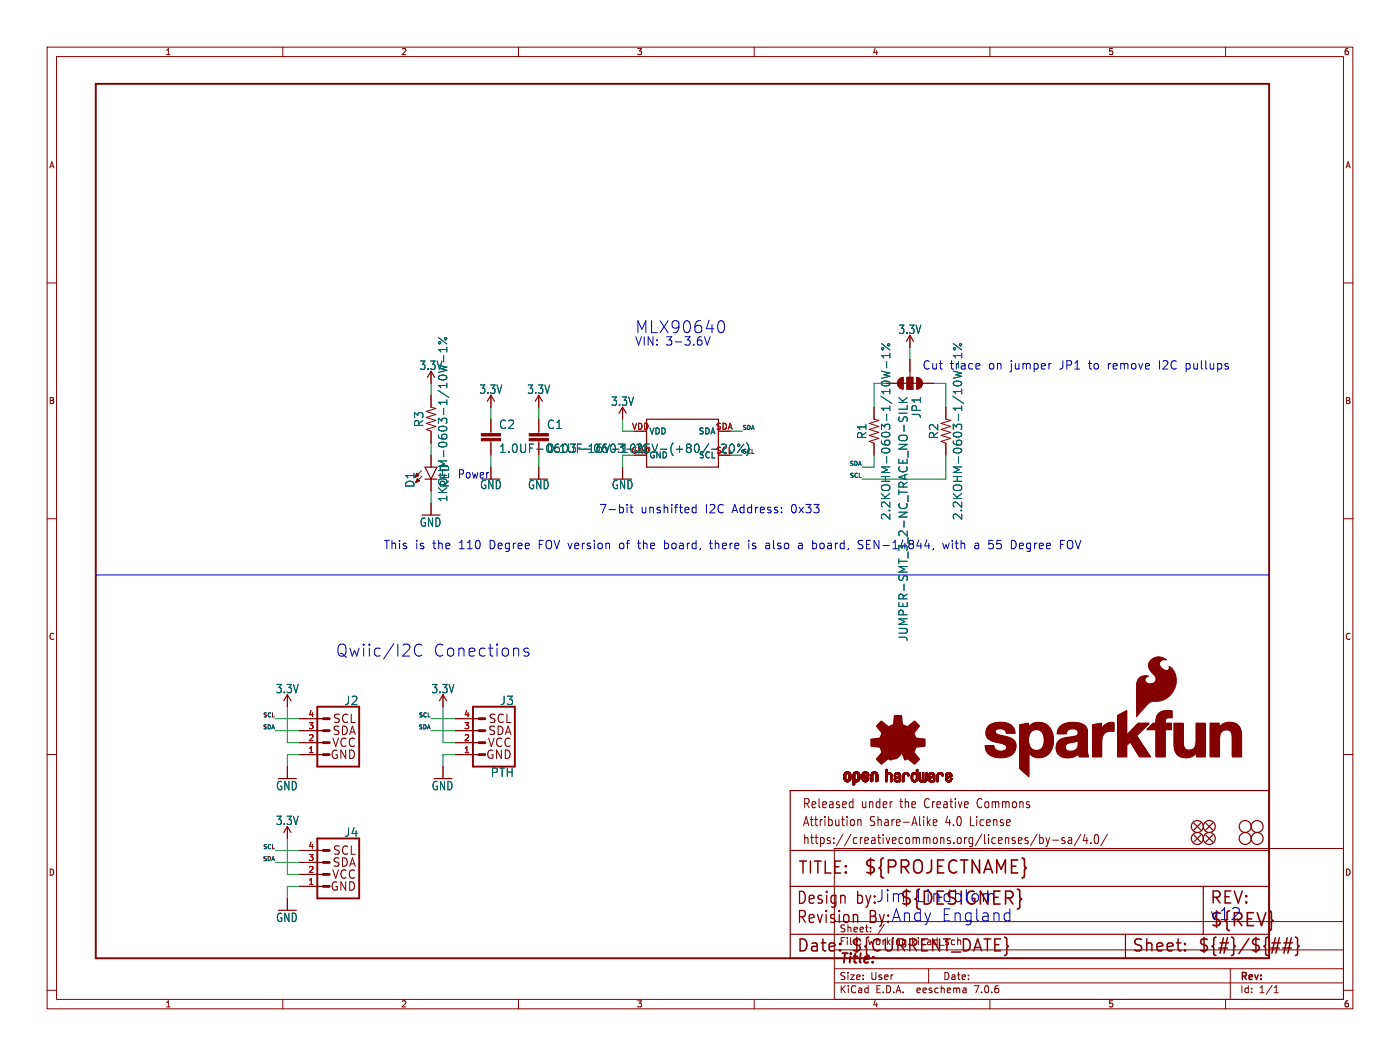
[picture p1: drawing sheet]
<svg xmlns="http://www.w3.org/2000/svg" width="297mm" height="224mm" viewBox="0 0 297 224" stroke-linecap="round" stroke-linejoin="round" font-family="sans-serif">
<defs><g id="words">
<g font-size="3.8" fill="#840000">
<text x="183.1" y="185.7">${PROJECTNAME}</text>
<text x="256.5" y="196.9">${REV}</text>
</g>
<g font-size="3.5" fill="#0000c2">
<text x="134.6" y="70.9">MLX90640</text>
<text x="71.1" y="139.5">Qwiic/I2C</text>
<text x="91.8" y="139.5">Conections</text>
<text x="194.1" y="191.5">Lindblom</text>
<text x="181.6" y="192.1">by:Jim${DESIGNER}</text>
<text x="184.3" y="196.1">By:Andy</text>
<text x="199.6" y="195.6">England</text>
<text x="256.5" y="195.3">v12</text>
</g>
<g font-size="3.5" fill="#840000">
<text x="169.2" y="185.7">TITLE:</text>
<text x="168.9" y="196.1">Revision</text>
<text x="168.9" y="192.1">Design</text>
<text x="256.5" y="192.1">REV:</text>
<text x="168.9" y="202.2">Date:</text>
<text x="180.3" y="202.2">${CURRENT_DATE}</text>
<text x="240" y="202.2">Sheet:</text>
<text x="254" y="202.2">${#}/${##}</text>
</g>
<text font-size="2.8" fill="#840000" x="178" y="204.8">Title:</text>
<g font-size="2.7" fill="#840000">
<text x="170.2" y="171.7">Released</text>
<text x="182.7" y="171.7">under</text>
<text x="191.1" y="171.7">the</text>
<text x="196.5" y="171.7">Creative</text>
<text x="208" y="171.7">Commons</text>
<text x="170.2" y="175.5">Attribution</text>
<text x="170.2" y="179.3">https://creativecommons.org/licenses/by-sa/4.0/</text>
<text x="184.5" y="175.5">Share-Alike</text>
<text x="200.8" y="175.5">4.0</text>
<text x="206.2" y="175.5">License</text>
</g>
<g font-size="2.5" fill="#006464">
<text x="190.5" y="71">3.3V</text>
<text x="88.9" y="78.6">3.3V</text>
<text x="101.6" y="83.7">3.3V</text>
<text x="111.8" y="83.7">3.3V</text>
<text x="201.4" y="78.5">trace</text>
<text x="129.6" y="86.3">3.3V</text>
<text x="195.6" y="88.9" transform="rotate(-90 195.6 88.9)">JP1</text>
<text x="90" y="90.7" transform="rotate(-90 90 90.7)">R3</text>
<text x="105.8" y="91.2">C2</text>
<text x="115.9" y="91.2">C1</text>
<text x="184" y="93.2" transform="rotate(-90 184 93.2)">R1</text>
<text x="199.2" y="93.2" transform="rotate(-90 199.2 93.2)">R2</text>
<text x="105.8" y="96.2">1.0UF-0603-16V-10%</text>
<text x="115.9" y="96.2">0.1UF-0603-25V-(+80/-20%)</text>
<text x="88.1" y="103.5" transform="rotate(-90 88.1 103.5)">D1</text>
<text x="95.1" y="106.6" transform="rotate(-90 95.1 106.6)">1KOHM-0603-1/10W-1%</text>
<text x="95.5" y="103.5" transform="rotate(-90 95.5 103.5)">RED</text>
<text x="101.8" y="103.9">GND</text>
<text x="111.9" y="103.9">GND</text>
<text x="129.7" y="103.9">GND</text>
<text x="89" y="111.9">GND</text>
<text x="189.1" y="110.4" transform="rotate(-90 189.1 110.4)">2.2KOHM-0603-1/10W-1%</text>
<text x="204.3" y="110.4" transform="rotate(-90 204.3 110.4)">2.2KOHM-0603-1/10W-1%</text>
<text x="183.1" y="116.6">SEN-14844,</text>
<text x="192.8" y="136.1" transform="rotate(-90 192.8 136.1)">JUMPER-SMT_3_2-NC_TRACE_NO-SILK</text>
<text x="58.4" y="147.2">3.3V</text>
<text x="72.9" y="149.7">J2</text>
<text x="91.5" y="147.2">3.3V</text>
<text x="106" y="149.7">J3</text>
<text x="58.5" y="167.8">GND</text>
<text x="91.5" y="167.8">GND</text>
<text x="104" y="164.9">PTH</text>
<text x="58.4" y="175.2">3.3V</text>
<text x="72.9" y="177.6">J4</text>
<text x="58.5" y="195.7">GND</text>
</g>
<g font-size="2.5" fill="#0000c2">
<text x="134.6" y="73.4">VIN: 3-3.6V</text>
<text x="195.6" y="78.5">Cut</text>
<text x="209.7" y="78.5">on</text>
<text x="214.3" y="78.5">jumper</text>
<text x="224.9" y="78.5">JP1</text>
<text x="231.1" y="78.5">to</text>
<text x="235.2" y="78.5">remove</text>
<text x="246.2" y="78.5">I2C</text>
<text x="251.9" y="78.5">pullups</text>
<text x="97" y="101.6">Power</text>
<text x="127" y="109">7-bit</text>
<text x="135.8" y="109">unshifted</text>
<text x="149.6" y="109">I2C</text>
<text x="155.3" y="109">Address:</text>
<text x="167.9" y="109">0x33</text>
<text x="81.3" y="116.6">This</text>
<text x="88" y="116.6">is</text>
<text x="91.7" y="116.6">the</text>
<text x="97.3" y="116.6">110</text>
<text x="103.9" y="116.6">Degree</text>
<text x="114.4" y="116.6">FOV version</text>
<text x="131.7" y="116.6">of</text>
<text x="135.8" y="116.6">the</text>
<text x="141.4" y="116.6">board,</text>
<text x="151.2" y="116.6">there</text>
<text x="159.4" y="116.6">is</text>
<text x="163.2" y="116.6">also</text>
<text x="170.2" y="116.6">a board,</text>
<text x="201.3" y="116.6">with</text>
<text x="208.1" y="116.6">a 55</text>
<text x="216" y="116.6">Degree</text>
<text x="226.5" y="116.6">FOV</text>
</g>
<g font-size="2.5" fill="#840000">
<text x="70.5" y="153.6">SCL</text>
<text x="103.5" y="153.6">SCL</text>
<text x="70" y="161.2">GND</text>
<text x="70.3" y="158.7">VCC</text>
<text x="70.4" y="156.2">SDA</text>
<text x="103" y="161.2">GND</text>
<text x="103.3" y="158.7">VCC</text>
<text x="103.4" y="156.2">SDA</text>
<text x="70.4" y="184.1">SDA</text>
<text x="70.5" y="181.6">SCL</text>
<text x="70" y="189.2">GND</text>
<text x="70.3" y="186.6">VCC</text>
</g>
<g font-size="2.1" fill="#840000">
<text x="178" y="197.9">Sheet:</text>
<text x="186.2" y="197.9">/</text>
<text x="178" y="200.6">File:</text>
<text x="184.1" y="200.6">working.kicad_sch</text>
<text x="178" y="208">Size:</text>
<text x="184.7" y="208">User</text>
<text x="200" y="208">Date:</text>
<text x="263" y="208.2">Rev:</text>
<text x="178" y="210.8">KiCad</text>
<text x="185.7" y="210.8">E.D.A.</text>
<text x="194.6" y="210.8">eeschema</text>
<text x="207" y="210.8">7.0.6</text>
<text x="263" y="210.8">Id:</text>
<text x="267.1" y="210.8">1/1</text>
</g>
<g font-size="1.8" fill="#840000">
<text x="35" y="11.9">1</text>
<text x="85" y="11.9">2</text>
<text x="135" y="11.9">3</text>
<text x="185" y="11.9">4</text>
<text x="235" y="11.9">5</text>
<text x="285" y="11.9">6</text>
<text x="10.3" y="35.9">A</text>
<text x="285.3" y="35.9">A</text>
<text x="10.3" y="85.9">B</text>
<text x="285.3" y="85.9">B</text>
<text x="10.3" y="135.9">C</text>
<text x="285.3" y="135.9">C</text>
<text x="10.3" y="185.9">D</text>
<text x="285.3" y="185.9">D</text>
<text x="35" y="213.8">1</text>
<text x="85" y="213.8">2</text>
<text x="135" y="213.8">3</text>
<text x="185" y="213.8">4</text>
<text x="235" y="213.8">5</text>
<text x="285" y="213.8">6</text>
</g>
<g font-size="1.8" fill="#a90000">
<text x="134" y="91.2">VDD</text>
<text x="137.7" y="92.3">VDD</text>
<text x="151.8" y="91.2">SDA</text>
<text x="65.3" y="154.7">3</text>
<text x="65.3" y="152.1">4</text>
<text x="98.4" y="154.7">3</text>
<text x="98.4" y="152.1">4</text>
<text x="65.3" y="159.8">1</text>
<text x="65.3" y="157.2">2</text>
<text x="98.4" y="159.8">1</text>
<text x="98.4" y="157.2">2</text>
<text x="65.3" y="185.2">2</text>
<text x="65.3" y="182.6">3</text>
<text x="65.3" y="180.1">4</text>
<text x="65.3" y="187.7">1</text>
</g>
<g font-size="1.8" fill="#006464">
<text x="148.1" y="92.3">SDA</text>
<text x="133.9" y="96.3">GND</text>
<text x="137.7" y="97.4">GND</text>
<text x="148.2" y="97.4">SCL</text>
<text x="151.8" y="96.3">SCL</text>
</g>
<g font-size="1.2" fill="#0f0f0f">
<text x="157.5" y="91.2">SDA</text>
<text x="180.1" y="98.8">SDA</text>
<text x="180.1" y="101.4">SCL</text>
<text x="55.6" y="154.7">SDA</text>
<text x="55.7" y="152.2">SCL</text>
<text x="88.7" y="154.7">SDA</text>
<text x="88.7" y="152.2">SCL</text>
<text x="55.6" y="182.6">SDA</text>
<text x="55.7" y="180.1">SCL</text>
</g>
<text font-size="1.2" fill="#006464" x="157.5" y="96.3">SCL</text>
</g></defs>
<g fill="none" stroke="#840000" stroke-width=".21">
<path d="M10 10h277v203.9h-277zM12 12h273v199.9h-273zM60 10v2M110 10v2M160 10v2M210 10v2M260 10v2M10 60h2M285 60h2M91.4 78.7v2.6M193 71.1v2.6M193 76.2v3.8"/>
<path d="M89.4 99.8l-1.4 1.4M91.4 83.8v2.6l1.1 .2-2.1 .6 2.1 .7-2.1 .6 2.1 .7-2.1 .6 2.1 .6-2.1 .7 1 .3v2.6M91.4 96.5v2.6M104.1 83.8v2.6M104.1 88.9v3M104.1 93.5v3M104.1 99.1v2.5M114.3 83.8v2.6M114.3 88.9v3M114.3 93.5v.5M114.3 99.1v2.5M132.1 86.4v2.5"/>
<path d="M132.1 99.1v2.5M185.4 86.4v2.5l1 .3-2 .6 2 .6-2 .7 2 .6-2 .6 2 .7-2 .6 1 .4v2.5M188 81.3h2.5M192.4 80h1.3v2.6h-1.3zM195.6 81.3h2.5M200.7 86.4v2.5l1 .3-2.1 .6 2.1 .6-2.1 .7 2.1 .6-2.1 .6 2.1 .7-2.1 .6 1.1 .4v2.5M10 110h2M89.5 101l-1.4 1.4M91.4 101.6v2.5M91.4 106.7v2.5M285 110h2M10 160h2"/>
<path d="M61 147.3v2.6M63.5 157.5h5.1M63.5 154.9h5.1M63.5 152.4h5.1M94 147.3v2.6M96.5 157.5h5.1M96.5 154.9h5.1M96.5 152.4h5.1M285 160h2M61 162.6v2.5M61 175.3v2.5M63.5 160h5.1"/>
<path d="M94 162.6v2.5M96.5 160h5.1M177 179.9h108v32h-108zM180.5 170l.4 .1M180.9 169.3v2M180.9 171.2l-.4 .1M181.2 174v.9M182 173.8v1.3M182 174l.2-.2 .4 .1 .1 1.2M196.9 174.4l.5 .7M197.4 173.8l-.7 .7M198 174.4l.8-.1-.1-.4-.5-.1-.2 .3 .1 .9h.6"/>
<path d="M220 176.9l-1.4 2.5M220.6 177v1.9M220.6 177.7l.4-.1 .3 .4-.1 .8h-.6M221.9 177.6l.4 1.3M222.3 178.9l-.4 .6M222.7 177.6l-.4 1.3M223.3 178.2h1.2M225.9 177.7l-.4-.1-.2 .3v.3l.6 .1v.5h-.6M226.7 177.7h.6l.1 1.2M227.4 178.1l-.6 .1a.4 .4 0 0 0-.2 .3 .4 .4 0 0 0 .2 .4l.6-.1M229.3 176.9l-1.4 2.5M230.2 176.9l-.4 1.4h1"/>
<path d="M230.6 177.6v1.3M231.4 178.7v.2M232.4 177.1l.3-.1a1.34 1.34 0 0 1 0 1.9h-.2a1.44 1.44 0 0 1-.1-1.8zM234.9 176.9l-1.4 2.5M61 190.5v2.5M63.5 188h5.1M63.5 185.4h5.1M63.5 182.9h5.1M63.5 180.3h5.1M177 195.4h108M10 210h2M60 211.9v2"/>
<path d="M110 211.9v2M160 211.9v2M177 208.4h108M177 205.4h108M177 201.4h108M197 205.4v3M204.9 209.6l.1 .9M205 210.4l-.2 .1M205 209.9h-.2M210 211.9v2M260 211.9v2M261 205.4v6.5"/>
<path d="M270.3 210.5h.9M270.3 209.4l.4-.4v1.5M285 210h2"/>
</g>
<g fill="none" stroke="#840000" stroke-width=".25">
<path d="M192.3 72.4l.7-1.3 .8 1.3M90.2 99.1h2.5l-1.3 2.5zM90.7 80l.7-1.3 .8 1.3M103.4 85.1l.7-1.3 .8 1.3M113.5 85.1l.8-1.3 .8 1.3M131.3 87.6l.8-1.2 .7 1.2M137.2 88.9h15.2v10.2h-15.2zM191.3 81.3h3.8M90.2 101.6h2.5M60.2 148.6l.8-1.3 .7 1.3M93.2 148.6l.8-1.3 .7 1.3M60.2 176.5l.8-1.2 .7 1.2"/>
<path d="M167.6 167.6h101.6v35.6h-101.6zM253.2 174.5l1.6 1.5M253.2 177l1.6 1.6M254.8 177l-1.6 1.6M254.8 174.5l-1.6 1.5M255.8 177l1.5 1.6M255.8 174.5l1.5 1.5M257.3 177l-1.5 1.6M257.3 174.5l-1.5 1.5M167.6 198.1h101.6M167.6 180.3h101.6M167.6 188h101.6"/>
<path d="M238.8 198.1v5.1M255.3 188v10.1"/>
<circle cx="254" cy="175.3" r="1.27"/>
<circle cx="254" cy="177.8" r="1.27"/>
<circle cx="256.5" cy="177.8" r="1.27"/>
<circle cx="256.5" cy="175.3" r="1.27"/>
<circle cx="264.2" cy="177.8" r="1.27"/>
<circle cx="264.2" cy="175.3" r="1.27"/>
<circle cx="266.7" cy="177.8" r="1.27"/>
<circle cx="266.7" cy="175.3" r="1.27"/>
</g>
<path d="M20.3 17.8h248.9v185.4h-248.9zM67.3 149.9h8.9v12.7h-8.9zM100.3 149.9h8.9v12.7h-8.9zM67.3 177.8h8.9v12.7h-8.9z" fill="none" stroke="#840000" stroke-width=".41"/>
<path d="M68.6 157.5h1.2M68.6 154.9h1.2M68.6 152.4h1.2M101.6 157.5h1.3M101.6 154.9h1.3M101.6 152.4h1.3M68.6 160h1.2M101.6 160h1.3M68.6 188h1.2M68.6 185.4h1.2M68.6 182.9h1.2M68.6 180.3h1.2" fill="none" stroke="#840000" stroke-width=".61"/>
<g fill="#840000" stroke="#840000" stroke-width=".21">
<path d="M102.1 93h4.1v.5h-4.1z"/>
<path d="M102.1 91.9h4.1v.6h-4.1z"/>
<path d="M112.3 93h4v.5h-4z"/>
<path d="M112.3 91.9h4v.6h-4z"/>
<path d="M179 165.1h.4z"/>
<path d="M179 165l.4 .1z"/>
<path d="M179 165h.4z"/>
<path d="M179 164.9l.4 .1z"/>
<path d="M179 164.9h.4z"/>
<path d="M179 164.8l.4 .1z"/>
<path d="M179 164.8h.4z"/>
<path d="M179 164.7l.4 .1z"/>
<path d="M179 164.7h.4z"/>
<path d="M179 164.6l.4 .1z"/>
<path d="M179 164.6h.4z"/>
<path d="M179 164.5l.4 .1z"/>
<path d="M179 164.5h.4z"/>
<path d="M179 164.4l.4 .1z"/>
<path d="M179 164.4h.4z"/>
<path d="M179 164.3l.4 .1z"/>
<path d="M179.1 165.2h.4z"/>
<path d="M179.1 165.1l.3 .1z"/>
<path d="M179.1 165.1h.3z"/>
<path d="M179.1 164.3h.3z"/>
<path d="M179.1 164.3h.4z"/>
<path d="M179.1 165.3h.4z"/>
<path d="M179.1 165.2l.4 .1z"/>
<path d="M179.1 164.2l.4 .1z"/>
<path d="M179.1 164.2h.4z"/>
<path d="M179.1 165.3h.5z"/>
<path d="M179.1 164.1l.4 .1z"/>
<path d="M179.1 164.1h.5z"/>
<path d="M179.1 165.4h.5z"/>
<path d="M179.1 165.3l.5 .1z"/>
<path d="M179.1 165.4h.6z"/>
<path d="M179.1 164.1h.6z"/>
<path d="M179.1 165.4h1.3z"/>
<path d="M179.1 164l1.3 .1z"/>
<path d="M179.1 164h1.3z"/>
<path d="M179.2 165.5h1.2z"/>
<path d="M179.2 165.4l1.2 .1z"/>
<path d="M179.2 164h1.2z"/>
<path d="M179.2 163.9l1.1 .1z"/>
<path d="M179.2 165.5h1.1z"/>
<path d="M179.2 163.9h1.1z"/>
<path d="M179.2 165.5l1.1 .1z"/>
<path d="M179.2 165.6h1.1z"/>
<path d="M179.3 165.6h1z"/>
<path d="M179.3 163.9h1z"/>
<path d="M179.3 163.8l1 .1z"/>
<path d="M179.3 163.8h1z"/>
<path d="M179.3 165.6h.9z"/>
<path d="M179.3 163.8h.9z"/>
<path d="M179.3 165.6l.9 .1z"/>
<path d="M179.3 165.7h.9z"/>
<path d="M179.4 163.8h.8z"/>
<path d="M179.4 165.7h.8z"/>
<path d="M179.4 165.7h.7z"/>
<path d="M179.4 163.7l.7 .1z"/>
<path d="M179.4 163.7h.7z"/>
<path d="M179.5 165.7h.6z"/>
<path d="M179.5 163.7h.6z"/>
<path d="M179.5 165.7l.5 .1z"/>
<path d="M179.5 163.7h.5z"/>
<path d="M179.6 165.8h.4z"/>
<path d="M179.6 163.7h.4z"/>
<path d="M179.6 165.8h.3z"/>
<path d="M179.6 163.7h.3z"/>
<path d="M179.7 165.8h.2z"/>
<path d="M179.7 163.7h.2z"/>
<path d="M179.8 164.1h.6z"/>
<path d="M179.9 165.4h.5z"/>
<path d="M179.9 164.1h.5z"/>
<path d="M179.9 165.3l.5 .1z"/>
<path d="M180 165.3h.5z"/>
<path d="M180 164.1h.4z"/>
<path d="M180 164.1h.5z"/>
<path d="M180 164.1l.5 .1z"/>
<path d="M180 164.2h.5z"/>
<path d="M180.1 165.2l.4 .1z"/>
<path d="M180.1 164.2h.4z"/>
<path d="M180.1 165.2h.4z"/>
<path d="M180.1 164.3h.4z"/>
<path d="M180.1 164.2l.4 .1z"/>
<path d="M180.1 165.1l.4 .1z"/>
<path d="M180.1 165.1h.4z"/>
<path d="M180.1 165l.4 .1z"/>
<path d="M180.1 165h.4z"/>
<path d="M180.1 164.9l.4 .1z"/>
<path d="M180.1 164.9h.4z"/>
<path d="M180.1 164.8l.4 .1z"/>
<path d="M180.1 164.8h.4z"/>
<path d="M180.1 164.7l.4 .1z"/>
<path d="M180.1 164.7h.4z"/>
<path d="M180.1 164.6l.4 .1z"/>
<path d="M180.1 164.6h.4z"/>
<path d="M180.1 164.5l.4 .1z"/>
<path d="M180.1 164.5h.4z"/>
<path d="M180.1 164.4l.4 .1z"/>
<path d="M180.1 164.4h.4z"/>
<path d="M180.1 164.3l.4 .1z"/>
<path d="M181 166.4h.2z"/>
<path d="M181 166.4h.3z"/>
<path d="M181 166.3l.3 .1z"/>
<path d="M181 166.3h.3z"/>
<path d="M181 166.2l.3 .1z"/>
<path d="M181 166.2h.3z"/>
<path d="M181 166.1l.3 .1z"/>
<path d="M181 166.1h.3z"/>
<path d="M181 166l.3 .1z"/>
<path d="M181 166h.3z"/>
<path d="M181 165.9l.3 .1z"/>
<path d="M181 165.9h.3z"/>
<path d="M181 165.8l.3 .1z"/>
<path d="M181 165.8h.3z"/>
<path d="M181 165.8h.4z"/>
<path d="M181 165.7l.4 .1z"/>
<path d="M181 165.7h1z"/>
<path d="M181 165.7h1.1z"/>
<path d="M181 165.6l1.1 .1z"/>
<path d="M181 165.6h1.2z"/>
<path d="M181 165.5l1.3 .1z"/>
<path d="M181 165.5h1.3z"/>
<path d="M181 165.4l1.3 .1z"/>
<path d="M181 165.4h1.3z"/>
<path d="M181 165.4h.6z"/>
<path d="M181 165.4h.5z"/>
<path d="M181 165.3l.5 .1z"/>
<path d="M181 165.3h.5z"/>
<path d="M181 165.3h.4z"/>
<path d="M181 165.2l.4 .1z"/>
<path d="M181 165.2h.4z"/>
<path d="M181 165.2h.3z"/>
<path d="M181 165.1l.3 .1z"/>
<path d="M181 165.1h.3z"/>
<path d="M181 165l.3 .1z"/>
<path d="M181 165h.3z"/>
<path d="M181 164.9l.3 .1z"/>
<path d="M181 164.9h.3z"/>
<path d="M181 164.8l.3 .1z"/>
<path d="M181 164.8h.3z"/>
<path d="M181 164.7l.3 .1z"/>
<path d="M181 164.7h.3z"/>
<path d="M181 164.6l.3 .1z"/>
<path d="M181 164.6h.3z"/>
<path d="M181 164.5l.3 .1z"/>
<path d="M181 164.5h.3z"/>
<path d="M181 164.4l.3 .1z"/>
<path d="M181 164.4h.3z"/>
<path d="M181 164.3l.3 .1z"/>
<path d="M181 164.3h.3z"/>
<path d="M181 164.3h.4z"/>
<path d="M181 164.2l.4 .1z"/>
<path d="M181 166.5h.1z"/>
<path d="M181 166.4l.1 .1z"/>
<path d="M181 164.2h.4z"/>
<path d="M181 164.1l.5 .1z"/>
<path d="M181 164.1h.5z"/>
<path d="M181 164.1h.6z"/>
<path d="M181 164l1.3 .1z"/>
<path d="M181 164h1.3z"/>
<path d="M181.1 164h1.2z"/>
<path d="M181.1 163.9l1.2 .1z"/>
<path d="M181.1 163.9h1.2z"/>
<path d="M181.1 163.9h1.1z"/>
<path d="M181.2 163.9h1z"/>
<path d="M181.2 163.8l1 .1z"/>
<path d="M181.2 163.8h1z"/>
<path d="M181.2 163.8h.9z"/>
<path d="M181.3 163.8h.8z"/>
<path d="M181.3 163.7l.7 .1z"/>
<path d="M181.3 163.7h.7z"/>
<path d="M181.4 163.7h.6z"/>
<path d="M181.4 165.7l.5 .1z"/>
<path d="M181.4 163.7h.5z"/>
<path d="M181.5 165.8h.4z"/>
<path d="M181.5 163.7h.4z"/>
<path d="M181.5 163.7h.3z"/>
<path d="M181.6 165.8h.2z"/>
<path d="M181.6 163.7h.2z"/>
<path d="M181.7 164.1h.6z"/>
<path d="M181.8 165.4h.5z"/>
<path d="M181.8 165.4h.6z"/>
<path d="M181.8 164.1h.6z"/>
<path d="M181.9 165.3l.5 .1z"/>
<path d="M181.9 164.1h.5z"/>
<path d="M181.9 165.3h.5z"/>
<path d="M181.9 164.1l.5 .1z"/>
<path d="M181.9 164.2h.5z"/>
<path d="M182 165.3h.4z"/>
<path d="M182 165.2l.4 .1z"/>
<path d="M182 164.2h.4z"/>
<path d="M182 165.2h.4z"/>
<path d="M182 164.3h.4z"/>
<path d="M182 164.2l.4 .1z"/>
<path d="M182 165.1l.4 .1z"/>
<path d="M182 165.1h.4z"/>
<path d="M182 164.4h.4z"/>
<path d="M182 164.3l.4 .1z"/>
<path d="M182 165l.4 .1z"/>
<path d="M182 165h.4z"/>
<path d="M182 164.9l.4 .1z"/>
<path d="M182 164.9h.4z"/>
<path d="M182 164.8l.4 .1z"/>
<path d="M182 164.8h.4z"/>
<path d="M182 164.7l.4 .1z"/>
<path d="M182 164.7h.4z"/>
<path d="M182 164.6l.4 .1z"/>
<path d="M182 164.6h.4z"/>
<path d="M182 164.5l.4 .1z"/>
<path d="M182 164.5h.4z"/>
<path d="M182 164.4l.4 .1z"/>
<path d="M182.9 165.2h.4z"/>
<path d="M182.9 165.1l.4 .1z"/>
<path d="M182.9 165.1h.4z"/>
<path d="M182.9 165l.4 .1z"/>
<path d="M182.9 165h.5z"/>
<path d="M182.9 165h.6z"/>
<path d="M182.9 164.9l.7 .1z"/>
<path d="M182.9 164.9h.7z"/>
<path d="M182.9 164.9h.8z"/>
<path d="M182.9 164.9h.9z"/>
<path d="M182.9 164.8l.9 .1z"/>
<path d="M182.9 164.8h.9z"/>
<path d="M182.9 164.8h1z"/>
<path d="M182.9 164.8h1.1z"/>
<path d="M182.9 164.7l1.1 .1z"/>
<path d="M182.9 164.7h1.1z"/>
<path d="M182.9 164.7h1.2z"/>
<path d="M182.9 164.7h1.3z"/>
<path d="M182.9 164.6l1.3 .1z"/>
<path d="M182.9 164.6h1.3z"/>
<path d="M182.9 164.6h1.4z"/>
<path d="M182.9 164.6h.4z"/>
<path d="M182.9 164.6h.3z"/>
<path d="M182.9 164.5l.3 .1z"/>
<path d="M182.9 164.5h.3z"/>
<path d="M182.9 164.4l.3 .1z"/>
<path d="M182.9 164.4h.3z"/>
<path d="M182.9 164.4h.4z"/>
<path d="M182.9 164.3l.4 .1z"/>
<path d="M182.9 164.3h.4z"/>
<path d="M182.9 164.2l.4 .1z"/>
<path d="M182.9 165.3h.5z"/>
<path d="M182.9 165.3h.4z"/>
<path d="M182.9 165.2l.4 .1z"/>
<path d="M182.9 164.2h.4z"/>
<path d="M182.9 164.2h.5z"/>
<path d="M182.9 164.1l.5 .1z"/>
<path d="M182.9 164.1h.5z"/>
<path d="M182.9 165.3l.5 .1z"/>
<path d="M182.9 165.4h.6z"/>
<path d="M182.9 164.1h.6z"/>
<path d="M182.9 165.4h1.3z"/>
<path d="M183 165.4h1.2z"/>
<path d="M183 164l1.2 .1z"/>
<path d="M183 164h1.2z"/>
<path d="M183 165.5h1.2z"/>
<path d="M183 165.4l1.2 .1z"/>
<path d="M183 165.5h1.1z"/>
<path d="M183 163.9l1.2 .1z"/>
<path d="M183 165.5l1.1 .1z"/>
<path d="M183 163.9h1.2z"/>
<path d="M183.1 165.6h1z"/>
<path d="M183.1 163.9h1z"/>
<path d="M183.1 163.8l1 .1z"/>
<path d="M183.1 163.8h1z"/>
<path d="M183.1 165.6l.9 .1z"/>
<path d="M183.2 163.8h.9z"/>
<path d="M183.2 165.7h.8z"/>
<path d="M183.2 163.8h.8z"/>
<path d="M183.2 163.7l.8 .1z"/>
<path d="M183.2 163.7h.7z"/>
<path d="M183.3 165.7h.6z"/>
<path d="M183.3 163.7h.6z"/>
<path d="M183.3 165.7l.6 .1z"/>
<path d="M183.3 164.6h1z"/>
<path d="M183.4 164.6h.9z"/>
<path d="M183.4 163.7h.4z"/>
<path d="M183.4 165.8h.4z"/>
<path d="M183.4 165.8h.3z"/>
<path d="M183.5 165.8h.2z"/>
<path d="M183.5 164.6h.8z"/>
<path d="M183.5 163.7h.2z"/>
<path d="M183.5 164.5l.8 .1z"/>
<path d="M183.5 164.5h.8z"/>
<path d="M183.6 164.5h.7z"/>
<path d="M183.7 164.5h.6z"/>
<path d="M183.7 164.1h.5z"/>
<path d="M183.7 165.4h.5z"/>
<path d="M183.7 164.1h.6z"/>
<path d="M183.7 164.4l.6 .1z"/>
<path d="M183.7 164.4h.6z"/>
<path d="M183.8 165.3l.5 .1z"/>
<path d="M183.8 164.4h.5z"/>
<path d="M183.8 164.1h.5z"/>
<path d="M183.8 165.3h.5z"/>
<path d="M183.8 164.1l.5 .1z"/>
<path d="M183.8 164.2h.5z"/>
<path d="M183.9 165.3h.4z"/>
<path d="M183.9 164.2h.4z"/>
<path d="M183.9 164.4h.4z"/>
<path d="M183.9 165.2l.4 .1z"/>
<path d="M183.9 165.2h.4z"/>
<path d="M183.9 164.3l.4 .1z"/>
<path d="M183.9 164.3h.4z"/>
<path d="M183.9 164.2l.4 .1z"/>
<path d="M183.9 165.1l.4 .1z"/>
<path d="M183.9 165.1h.4z"/>
<path d="M184 165.1h.3z"/>
<path d="M184 165l.3 .1z"/>
<path d="M184 165h.3z"/>
<path d="M184.1 164.9l.2 .1z"/>
<path d="M184.1 164.9h.2z"/>
<path d="M184.8 165.7h.2z"/>
<path d="M184.8 165.7h.3z"/>
<path d="M184.8 165.6l.3 .1z"/>
<path d="M184.8 165.6h.3z"/>
<path d="M184.8 165.6h.4z"/>
<path d="M184.8 165.5l.4 .1z"/>
<path d="M184.8 165.5h.4z"/>
<path d="M184.8 165.4l.4 .1z"/>
<path d="M184.8 165.4h.4z"/>
<path d="M184.8 165.3l.4 .1z"/>
<path d="M184.8 165.3h.4z"/>
<path d="M184.8 165.2l.4 .1z"/>
<path d="M184.8 165.2h.4z"/>
<path d="M184.8 165.1l.4 .1z"/>
<path d="M184.8 165.1h.4z"/>
<path d="M184.8 165l.4 .1z"/>
<path d="M184.8 165h.4z"/>
<path d="M184.8 164.9l.4 .1z"/>
<path d="M184.8 164.9h.4z"/>
<path d="M184.8 164.8l.4 .1z"/>
<path d="M184.8 164.8h.4z"/>
<path d="M184.8 164.7l.4 .1z"/>
<path d="M184.8 164.7h.4z"/>
<path d="M184.8 164.6l.4 .1z"/>
<path d="M184.8 164.6h.4z"/>
<path d="M184.8 164.5l.4 .1z"/>
<path d="M184.8 164.5h.4z"/>
<path d="M184.8 164.4l.4 .1z"/>
<path d="M184.8 164.4h.4z"/>
<path d="M184.8 164.3l.4 .1z"/>
<path d="M184.8 164.3h.4z"/>
<path d="M184.8 164.2l.4 .1z"/>
<path d="M184.8 165.7l.1 .1z"/>
<path d="M184.8 164.2h.4z"/>
<path d="M184.8 164.2h.5z"/>
<path d="M184.8 164.1l.5 .1z"/>
<path d="M184.8 164.1h.5z"/>
<path d="M184.8 164.1h.6z"/>
<path d="M184.9 164.1h.6z"/>
<path d="M184.9 164l1.3 .1z"/>
<path d="M184.9 164h1.3z"/>
<path d="M184.9 164h1.2z"/>
<path d="M184.9 163.9l1.2 .1z"/>
<path d="M184.9 163.9h1.2z"/>
<path d="M185 163.9h1.1z"/>
<path d="M185 163.9h1z"/>
<path d="M185 163.8l1 .1z"/>
<path d="M185 163.8h1z"/>
<path d="M185.1 163.8h.8z"/>
<path d="M185.1 163.7l.8 .1z"/>
<path d="M185.2 163.7h.6z"/>
<path d="M185.3 163.7h.4z"/>
<path d="M185.4 163.7h.3z"/>
<path d="M185.4 163.7h.2z"/>
<path d="M185.6 164.1h.6z"/>
<path d="M185.7 164.1h.5z"/>
<path d="M185.7 164.1l.5 .1z"/>
<path d="M185.8 164.2h.4z"/>
<path d="M185.8 164.2l.4 .1z"/>
<path d="M185.8 164.3h.4z"/>
<path d="M185.8 165.7h.3z"/>
<path d="M185.8 165.7h.4z"/>
<path d="M185.8 165.6l.4 .1z"/>
<path d="M185.8 165.6h.4z"/>
<path d="M185.8 165.6h.5z"/>
<path d="M185.8 165.5l.5 .1z"/>
<path d="M185.8 165.5h.5z"/>
<path d="M185.8 165.4l.5 .1z"/>
<path d="M185.8 165.4h.5z"/>
<path d="M185.8 165.3l.5 .1z"/>
<path d="M185.8 165.3h.5z"/>
<path d="M185.8 165.2l.5 .1z"/>
<path d="M185.8 165.2h.5z"/>
<path d="M185.8 165.1l.5 .1z"/>
<path d="M185.8 165.1h.5z"/>
<path d="M185.8 165l.5 .1z"/>
<path d="M185.8 165h.5z"/>
<path d="M185.8 164.9l.5 .1z"/>
<path d="M185.8 164.9h.5z"/>
<path d="M185.8 164.8l.5 .1z"/>
<path d="M185.8 164.8h.5z"/>
<path d="M185.8 164.7l.5 .1z"/>
<path d="M185.8 164.7h.5z"/>
<path d="M185.8 164.6l.5 .1z"/>
<path d="M185.8 164.6h.5z"/>
<path d="M185.8 164.5l.5 .1z"/>
<path d="M185.8 164.5h.5z"/>
<path d="M185.8 164.4l.5 .1z"/>
<path d="M185.8 164.4h.5z"/>
<path d="M185.8 164.3l.5 .1z"/>
<path d="M185.8 164.3h.5z"/>
<path d="M185.9 165.7h.2z"/>
<path d="M185.9 165.7l.1 .1z"/>
<path d="M187.9 165.8h.1z"/>
<path d="M187.9 165.7l.2 .1z"/>
<path d="M187.9 163.3h.3z"/>
<path d="M187.9 165.7h.2z"/>
<path d="M187.9 165.7h.3z"/>
<path d="M187.9 165.6l.3 .1z"/>
<path d="M187.9 165.6h.3z"/>
<path d="M187.9 165.5l.3 .1z"/>
<path d="M187.9 165.5h.3z"/>
<path d="M187.9 165.4l.3 .1z"/>
<path d="M187.9 165.4h.3z"/>
<path d="M187.9 165.3l.3 .1z"/>
<path d="M187.9 165.3h.3z"/>
<path d="M187.9 165.2l.3 .1z"/>
<path d="M187.9 165.2h.3z"/>
<path d="M187.9 165.1l.3 .1z"/>
<path d="M187.9 165.1h.3z"/>
<path d="M187.9 165l.3 .1z"/>
<path d="M187.9 165h.3z"/>
<path d="M187.9 164.9l.3 .1z"/>
<path d="M187.9 164.9h.3z"/>
<path d="M187.9 164.8l.3 .1z"/>
<path d="M187.9 164.8h.3z"/>
<path d="M187.9 164.7l.3 .1z"/>
<path d="M187.9 164.7h.3z"/>
<path d="M187.9 164.6l.3 .1z"/>
<path d="M187.9 164.6h.3z"/>
<path d="M187.9 164.5l.3 .1z"/>
<path d="M187.9 164.5h.3z"/>
<path d="M187.9 164.4l.3 .1z"/>
<path d="M187.9 164.4h.3z"/>
<path d="M187.9 164.3l.3 .1z"/>
<path d="M187.9 164.3h.3z"/>
<path d="M187.9 164.3h.4z"/>
<path d="M187.9 164.2l.4 .1z"/>
<path d="M187.9 164.2h.4z"/>
<path d="M187.9 164.2h.5z"/>
<path d="M187.9 164.1l.5 .1z"/>
<path d="M187.9 164.1h.5z"/>
<path d="M187.9 164.1h.6z"/>
<path d="M187.9 164.1h1.2z"/>
<path d="M187.9 164l1.2 .1z"/>
<path d="M187.9 164h1.2z"/>
<path d="M187.9 164h1.1z"/>
<path d="M187.9 163.9l1.1 .1z"/>
<path d="M187.9 163.9h1.1z"/>
<path d="M187.9 163.9h1z"/>
<path d="M187.9 163.9h.3z"/>
<path d="M187.9 163.8l.3 .1z"/>
<path d="M187.9 163.8h.3z"/>
<path d="M187.9 163.7l.3 .1z"/>
<path d="M187.9 163.7h.3z"/>
<path d="M187.9 163.6l.3 .1z"/>
<path d="M187.9 163.6h.3z"/>
<path d="M187.9 163.5l.3 .1z"/>
<path d="M187.9 163.5h.3z"/>
<path d="M187.9 163.4l.3 .1z"/>
<path d="M187.9 163.4h.3z"/>
<path d="M187.9 163.3l.3 .1z"/>
<path d="M187.9 163.2l.3 .1z"/>
<path d="M187.9 163.2h.3z"/>
<path d="M188 163.2h.2z"/>
<path d="M188 163.1l.2 .1z"/>
<path d="M188.3 163.9h.6z"/>
<path d="M188.3 163.8l.6 .1z"/>
<path d="M188.3 163.8h.5z"/>
<path d="M188.4 163.8h.4z"/>
<path d="M188.6 164.1h.5z"/>
<path d="M188.7 164.1h.4z"/>
<path d="M188.8 164.1h.4z"/>
<path d="M188.8 164.1l.4 .1z"/>
<path d="M188.8 164.2h.4z"/>
<path d="M188.9 164.2h.3z"/>
<path d="M188.9 164.3h.3z"/>
<path d="M188.9 164.2l.3 .1z"/>
<path d="M189 164.4h.2z"/>
<path d="M189 164.3l.2 .1z"/>
<path d="M189 164.5h.2z"/>
<path d="M189 164.4l.2 .1z"/>
<path d="M189 165.8h.1z"/>
<path d="M189 165.7l.2 .1z"/>
<path d="M189 165.7h.2z"/>
<path d="M189 165.6l.2 .1z"/>
<path d="M189 165.6h.2z"/>
<path d="M189 165.5l.2 .1z"/>
<path d="M189 165.5h.2z"/>
<path d="M189 165.4l.2 .1z"/>
<path d="M189 165.4h.2z"/>
<path d="M189 165.3l.2 .1z"/>
<path d="M189 165.3h.2z"/>
<path d="M189 165.2l.2 .1z"/>
<path d="M189 165.2h.2z"/>
<path d="M189 165.1l.2 .1z"/>
<path d="M189 165.1h.2z"/>
<path d="M189 165l.2 .1z"/>
<path d="M189 165h.2z"/>
<path d="M189 164.9l.2 .1z"/>
<path d="M189 164.9h.2z"/>
<path d="M189 164.8l.2 .1z"/>
<path d="M189 164.8h.2z"/>
<path d="M189 164.7l.2 .1z"/>
<path d="M189 164.7h.2z"/>
<path d="M189 164.6l.2 .1z"/>
<path d="M189 164.6h.2z"/>
<path d="M189 164.5l.2 .1z"/>
<path d="M189.7 165.4h.3z"/>
<path d="M189.7 165.3l.3 .1z"/>
<path d="M189.7 165.3h.3z"/>
<path d="M189.7 165.2l.3 .1z"/>
<path d="M189.7 165.2h.3z"/>
<path d="M189.7 164.6h.2z"/>
<path d="M189.7 164.5l.2 .1z"/>
<path d="M189.7 164.5h.2z"/>
<path d="M189.7 164.5h.3z"/>
<path d="M189.7 164.4l.3 .1z"/>
<path d="M189.7 164.4h.3z"/>
<path d="M189.7 165.4h.4z"/>
<path d="M189.7 165.1l.4 .1z"/>
<path d="M189.7 165.1h.4z"/>
<path d="M189.7 164.6h.1z"/>
<path d="M189.7 165.5h.4z"/>
<path d="M189.7 165.4l.4 .1z"/>
<path d="M189.7 164.3l.3 .1z"/>
<path d="M189.7 164.3h.3z"/>
<path d="M189.7 165.5h.5z"/>
<path d="M189.7 165.1h.5z"/>
<path d="M189.7 165l.5 .1z"/>
<path d="M189.7 165h.6z"/>
<path d="M189.7 164.3h.4z"/>
<path d="M189.7 164.2l.4 .1z"/>
<path d="M189.7 164.2h.4z"/>
<path d="M189.8 165.5l.8 .1z"/>
<path d="M189.8 165.5h.4z"/>
<path d="M189.8 165h.5z"/>
<path d="M189.8 164.2h.3z"/>
<path d="M189.8 165.6h.8z"/>
<path d="M189.8 164.2h.4z"/>
<path d="M189.8 165h.6z"/>
<path d="M189.8 164.1l.4 .1z"/>
<path d="M189.8 164.9l.7 .1z"/>
<path d="M189.8 164.1h.4z"/>
<path d="M189.8 164.1h.5z"/>
<path d="M189.8 164.9h.7z"/>
<path d="M189.8 164.1h.6z"/>
<path d="M189.8 165.6l.8 .1z"/>
<path d="M189.8 164.1h1.1z"/>
<path d="M189.9 165.7h.7z"/>
<path d="M189.9 164.9h.6z"/>
<path d="M189.9 164.1h1z"/>
<path d="M189.9 164.9h.7z"/>
<path d="M189.9 164l1 .1z"/>
<path d="M189.9 164h1z"/>
<path d="M189.9 164.9h.8z"/>
<path d="M189.9 164h.9z"/>
<path d="M189.9 164.8l.8 .1z"/>
<path d="M190 164h.8z"/>
<path d="M190 165.7h.6z"/>
<path d="M190 163.9l.8 .1z"/>
<path d="M190 164.8h1.1z"/>
<path d="M190 163.9h.8z"/>
<path d="M190 165.7l.6 .1z"/>
<path d="M190 165.8h.6z"/>
<path d="M190 163.9h.7z"/>
<path d="M190.1 164.8h1z"/>
<path d="M190.1 165.8h.5z"/>
<path d="M190.1 163.9h.6z"/>
<path d="M190.1 165.8h.4z"/>
<path d="M190.1 163.8l.6 .1z"/>
<path d="M190.1 163.8h.5z"/>
<path d="M190.2 164.8h.9z"/>
<path d="M190.2 163.8h.4z"/>
<path d="M190.2 164.7l.9 .1z"/>
<path d="M190.2 164.7h.9z"/>
<path d="M190.3 164.7h.8z"/>
<path d="M190.3 165.5h.2z"/>
<path d="M190.3 163.8h.2z"/>
<path d="M190.4 165.5h.1z"/>
<path d="M190.4 164.7h.7z"/>
<path d="M190.4 164.6l.7 .1z"/>
<path d="M190.4 164.1h.6z"/>
<path d="M190.4 164.6h.7z"/>
<path d="M190.5 164.1h.5z"/>
<path d="M190.5 164.6h.6z"/>
<path d="M190.6 164.1h.4z"/>
<path d="M190.6 164.6h.5z"/>
<path d="M190.6 164.1l.4 .1z"/>
<path d="M190.6 164.2h.4z"/>
<path d="M190.7 164.2h.3z"/>
<path d="M190.7 164.5l.4 .1z"/>
<path d="M190.7 164.5h.4z"/>
<path d="M190.7 164.2l.3 .1z"/>
<path d="M190.7 164.3h.3z"/>
<path d="M190.7 164.8l.4 .1z"/>
<path d="M190.7 164.3h.4z"/>
<path d="M190.7 164.9h.4z"/>
<path d="M190.8 164.9h.3z"/>
<path d="M190.8 164.5h.3z"/>
<path d="M190.8 164.4h.3z"/>
<path d="M190.8 164.3l.3 .1z"/>
<path d="M190.8 165.8h.1z"/>
<path d="M190.8 165.7l.2 .1z"/>
<path d="M190.8 165.7h.2z"/>
<path d="M190.8 165.7h.3z"/>
<path d="M190.8 165.6l.3 .1z"/>
<path d="M190.8 165.6h.3z"/>
<path d="M190.8 165.5l.3 .1z"/>
<path d="M190.8 165.5h.3z"/>
<path d="M190.8 165.4l.3 .1z"/>
<path d="M190.8 165.4h.3z"/>
<path d="M190.8 165.3l.3 .1z"/>
<path d="M190.8 165.3h.3z"/>
<path d="M190.8 165.2l.3 .1z"/>
<path d="M190.8 165.2h.3z"/>
<path d="M190.8 165.1l.3 .1z"/>
<path d="M190.8 165.1h.3z"/>
<path d="M190.8 165l.3 .1z"/>
<path d="M190.8 165h.3z"/>
<path d="M190.8 164.9l.3 .1z"/>
<path d="M190.8 164.4l.3 .1z"/>
<path d="M191.5 165.8h.1z"/>
<path d="M191.5 165.8h.2z"/>
<path d="M191.5 165.7l.2 .1z"/>
<path d="M191.5 165.7h.2z"/>
<path d="M191.5 165.7h.3z"/>
<path d="M191.5 165.6l.3 .1z"/>
<path d="M191.5 165.6h.3z"/>
<path d="M191.5 165.5l.3 .1z"/>
<path d="M191.5 165.5h.3z"/>
<path d="M191.5 165.4l.3 .1z"/>
<path d="M191.5 165.4h.3z"/>
<path d="M191.5 165.3l.3 .1z"/>
<path d="M191.5 165.3h.3z"/>
<path d="M191.5 165.2l.3 .1z"/>
<path d="M191.5 165.2h.3z"/>
<path d="M191.5 165.1l.3 .1z"/>
<path d="M191.5 165.1h.3z"/>
<path d="M191.5 165l.3 .1z"/>
<path d="M191.5 165h.3z"/>
<path d="M191.5 164.9l.3 .1z"/>
<path d="M191.5 164.9h.3z"/>
<path d="M191.5 164.8l.3 .1z"/>
<path d="M191.5 164.8h.3z"/>
<path d="M191.5 164.7l.3 .1z"/>
<path d="M191.5 164.7h.3z"/>
<path d="M191.5 164.6l.3 .1z"/>
<path d="M191.5 164.6h.3z"/>
<path d="M191.5 164.5l.3 .1z"/>
<path d="M191.5 164.5h.3z"/>
<path d="M191.5 164.4l.3 .1z"/>
<path d="M191.5 164.4h.3z"/>
<path d="M191.5 164.3l.3 .1z"/>
<path d="M191.5 164.3h.3z"/>
<path d="M191.5 164.3h.4z"/>
<path d="M191.6 164.2l.3 .1z"/>
<path d="M191.6 164.2h.3z"/>
<path d="M191.6 164.2h.4z"/>
<path d="M191.6 164.1l.4 .1z"/>
<path d="M191.6 164.1h.4z"/>
<path d="M191.6 164.1h.5z"/>
<path d="M191.6 164.1h.6z"/>
<path d="M191.6 164.1h1.2z"/>
<path d="M191.7 164.1h1z"/>
<path d="M191.7 164l1 .1z"/>
<path d="M191.7 164h1z"/>
<path d="M191.8 164h.8z"/>
<path d="M191.8 163.9l.8 .1z"/>
<path d="M191.8 163.9h.8z"/>
<path d="M191.9 163.9h.7z"/>
<path d="M191.9 163.9h.6z"/>
<path d="M191.9 163.8l.6 .1z"/>
<path d="M191.9 163.8h.6z"/>
<path d="M192 163.8h.4z"/>
<path d="M192.1 163.8h.1z"/>
<path d="M192.2 164.1h.6z"/>
<path d="M192.3 164.1h.5z"/>
<path d="M192.4 164.1h.4z"/>
<path d="M192.4 164.1l.4 .1z"/>
<path d="M192.4 164.2h.4z"/>
<path d="M192.5 164.2h.3z"/>
<path d="M192.5 164.2l.4 .1z"/>
<path d="M192.5 164.3h.4z"/>
<path d="M192.6 164.3h.3z"/>
<path d="M192.6 164.3l.3 .1z"/>
<path d="M192.6 164.4h.3z"/>
<path d="M192.6 164.5h.2z"/>
<path d="M192.6 164.5h.3z"/>
<path d="M192.6 164.4l.3 .1z"/>
<path d="M192.6 164.5l.1 .1z"/>
<path d="M193.3 165.1h.3z"/>
<path d="M193.3 165l.3 .1z"/>
<path d="M193.3 165h.3z"/>
<path d="M193.3 164.9l.3 .1z"/>
<path d="M193.3 164.9h.3z"/>
<path d="M193.3 164.8l.3 .1z"/>
<path d="M193.3 164.8h.3z"/>
<path d="M193.3 164.7l.3 .1z"/>
<path d="M193.3 164.7h.3z"/>
<path d="M193.3 164.6l.3 .1z"/>
<path d="M193.3 164.6h.3z"/>
<path d="M193.3 164.5l.3 .1z"/>
<path d="M193.3 164.5h.3z"/>
<path d="M193.3 165.2h.3z"/>
<path d="M193.3 165.1l.3 .1z"/>
<path d="M193.3 164.4l.3 .1z"/>
<path d="M193.3 164.4h.3z"/>
<path d="M193.3 165.2l.3 .1z"/>
<path d="M193.4 165.3h.2z"/>
<path d="M193.4 164.4h.2z"/>
<path d="M193.4 164.3l.2 .1z"/>
<path d="M193.4 164.3h.2z"/>
<path d="M193.4 165.4h.3z"/>
<path d="M193.4 165.3l.3 .1z"/>
<path d="M193.4 165.3h.3z"/>
<path d="M193.4 164.3h.3z"/>
<path d="M193.4 164.2l.3 .1z"/>
<path d="M193.4 164.2h.3z"/>
<path d="M193.4 165.4l.4 .1z"/>
<path d="M193.4 165.4h.4z"/>
<path d="M193.4 164.2h.4z"/>
<path d="M193.4 165.5h.4z"/>
<path d="M193.4 164.1l.4 .1z"/>
<path d="M193.4 165.5h.5z"/>
<path d="M193.4 164.1h.4z"/>
<path d="M193.4 164.1h.5z"/>
<path d="M193.5 165.5l1.1 .1z"/>
<path d="M193.5 165.5h.5z"/>
<path d="M193.5 164.1h.4z"/>
<path d="M193.5 165.6h1.1z"/>
<path d="M193.5 164.1h.5z"/>
<path d="M193.5 164.1h1.2z"/>
<path d="M193.5 165.6h1z"/>
<path d="M193.5 164l1.2 .1z"/>
<path d="M193.5 164h1.2z"/>
<path d="M193.5 165.6l1 .1z"/>
<path d="M193.6 165.7h.9z"/>
<path d="M193.6 164h1.1z"/>
<path d="M193.6 165.7h.8z"/>
<path d="M193.6 163.9l1.1 .1z"/>
<path d="M193.6 163.9h1.1z"/>
<path d="M193.7 165.7h.7z"/>
<path d="M193.7 163.9h1z"/>
<path d="M193.7 165.7l.7 .1z"/>
<path d="M193.7 163.9h.6z"/>
<path d="M193.7 165.8h.6z"/>
<path d="M193.7 163.8l.6 .1z"/>
<path d="M193.8 165.8h.5z"/>
<path d="M193.8 163.8h.5z"/>
<path d="M193.8 165.8h.4z"/>
<path d="M193.8 163.8h.4z"/>
<path d="M193.9 163.8h.2z"/>
<path d="M194 164.1h.7z"/>
<path d="M194.1 165.5h.5z"/>
<path d="M194.1 164.1h.6z"/>
<path d="M194.2 164.1h.5z"/>
<path d="M194.2 165.5h.4z"/>
<path d="M194.2 164.1l.5 .1z"/>
<path d="M194.2 165.4l.4 .1z"/>
<path d="M194.2 164.2h.5z"/>
<path d="M194.3 164.2h.4z"/>
<path d="M194.3 165.4h.3z"/>
<path d="M194.3 164.2l.4 .1z"/>
<path d="M194.3 165.4h.4z"/>
<path d="M194.3 164.3h.4z"/>
<path d="M194.3 165.3l.4 .1z"/>
<path d="M194.4 165.3h.3z"/>
<path d="M194.4 164.3h.3z"/>
<path d="M194.4 163.9h.3z"/>
<path d="M194.4 163.8l.3 .1z"/>
<path d="M194.4 165.2l.3 .1z"/>
<path d="M194.4 165.2h.3z"/>
<path d="M194.4 165.1h.3z"/>
<path d="M194.4 165l.3 .1z"/>
<path d="M194.4 165h.3z"/>
<path d="M194.4 164.9l.3 .1z"/>
<path d="M194.4 164.9h.3z"/>
<path d="M194.4 164.8h.3z"/>
<path d="M194.4 164.7l.3 .1z"/>
<path d="M194.4 164.7h.3z"/>
<path d="M194.4 164.6h.3z"/>
<path d="M194.4 164.5h.3z"/>
<path d="M194.4 164.4l.3 .1z"/>
<path d="M194.4 164.4h.3z"/>
<path d="M194.4 164.3l.3 .1z"/>
<path d="M194.4 163.8h.3z"/>
<path d="M194.4 163.7l.3 .1z"/>
<path d="M194.4 163.7h.3z"/>
<path d="M194.4 163.6l.3 .1z"/>
<path d="M194.4 163.6h.3z"/>
<path d="M194.4 163.5h.3z"/>
<path d="M194.4 163.4h.3z"/>
<path d="M194.4 163.3h.3z"/>
<path d="M194.4 165.1l.3 .1z"/>
<path d="M194.4 164.8l.3 .1z"/>
<path d="M194.4 164.6l.3 .1z"/>
<path d="M194.4 164.5l.3 .1z"/>
<path d="M194.4 163.5l.3 .1z"/>
<path d="M194.4 163.4l.3 .1z"/>
<path d="M194.4 163.3l.3 .1z"/>
<path d="M194.4 163.2l.3 .1z"/>
<path d="M194.4 163.2h.3z"/>
<path d="M194.5 163.2h.2z"/>
<path d="M194.6 163.1l.1 .1z"/>
<path d="M195 165.3h.3z"/>
<path d="M195 165.2l.3 .1z"/>
<path d="M195 165.2h.3z"/>
<path d="M195 165.1l.3 .1z"/>
<path d="M195 165.1h.3z"/>
<path d="M195 165l.3 .1z"/>
<path d="M195 165h.3z"/>
<path d="M195 164.9l.3 .1z"/>
<path d="M195 164.9h.3z"/>
<path d="M195 164.8l.3 .1z"/>
<path d="M195 164.8h.3z"/>
<path d="M195 164.7l.3 .1z"/>
<path d="M195 164.7h.3z"/>
<path d="M195 164.6l.3 .1z"/>
<path d="M195 164.6h.3z"/>
<path d="M195 164.5l.3 .1z"/>
<path d="M195 164.5h.3z"/>
<path d="M195 164.4l.3 .1z"/>
<path d="M195 164.4h.3z"/>
<path d="M195 164.3l.3 .1z"/>
<path d="M195 164.3h.3z"/>
<path d="M195 164.2l.3 .1z"/>
<path d="M195 164.2h.3z"/>
<path d="M195 164.1l.3 .1z"/>
<path d="M195 164.1h.3z"/>
<path d="M195 164l.3 .1z"/>
<path d="M195 164h.3z"/>
<path d="M195 165.5h.3z"/>
<path d="M195 165.4l.3 .1z"/>
<path d="M195 165.4h.3z"/>
<path d="M195 165.3l.3 .1z"/>
<path d="M195 163.9l.3 .1z"/>
<path d="M195 163.9h.3z"/>
<path d="M195 165.5h.4z"/>
<path d="M195 165.5h1.6z"/>
<path d="M195 165.6h1.6z"/>
<path d="M195 165.5l1.6 .1z"/>
<path d="M195.1 165.6h1.5z"/>
<path d="M195.1 163.9h.2z"/>
<path d="M195.1 165.6l1.5 .1z"/>
<path d="M195.1 165.7h1.5z"/>
<path d="M195.1 165.7h1.4z"/>
<path d="M195.1 163.8l.2 .1z"/>
<path d="M195.2 165.7h1.3z"/>
<path d="M195.2 165.7h.6z"/>
<path d="M195.2 165.7l.5 .1z"/>
<path d="M195.2 165.8h.5z"/>
<path d="M195.3 165.8h.4z"/>
<path d="M195.3 165.8h.3z"/>
<path d="M195.5 165.5h.6z"/>
<path d="M195.6 165.5h.5z"/>
<path d="M195.6 165.5h.4z"/>
<path d="M195.6 165.4l.4 .1z"/>
<path d="M195.6 165.4h.4z"/>
<path d="M195.7 165.4h.3z"/>
<path d="M195.7 165.3l.3 .1z"/>
<path d="M195.7 165.3h.3z"/>
<path d="M195.7 165.2h.3z"/>
<path d="M195.7 165.1l.3 .1z"/>
<path d="M195.7 165.1h.3z"/>
<path d="M195.7 165h.3z"/>
<path d="M195.7 164.9l.3 .1z"/>
<path d="M195.7 164.9h.3z"/>
<path d="M195.7 165.2l.3 .1z"/>
<path d="M195.7 165l.3 .1z"/>
<path d="M195.7 164.8l.3 .1z"/>
<path d="M195.7 164.8h.3z"/>
<path d="M195.7 164.7l.3 .1z"/>
<path d="M195.7 164.7h.3z"/>
<path d="M195.7 164.6l.3 .1z"/>
<path d="M195.7 164.6h.3z"/>
<path d="M195.7 164.5l.3 .1z"/>
<path d="M195.7 164.5h.3z"/>
<path d="M195.7 164.4l.3 .1z"/>
<path d="M195.7 164.4h.3z"/>
<path d="M195.7 164.3l.3 .1z"/>
<path d="M195.7 164.3h.3z"/>
<path d="M195.7 164.2l.3 .1z"/>
<path d="M195.7 164.2h.3z"/>
<path d="M195.7 164.1l.3 .1z"/>
<path d="M195.7 164.1h.3z"/>
<path d="M195.7 164l.3 .1z"/>
<path d="M195.7 164h.3z"/>
<path d="M195.7 163.9l.3 .1z"/>
<path d="M195.7 163.9h.3z"/>
<path d="M195.8 163.9h.2z"/>
<path d="M195.8 165.7h.7z"/>
<path d="M195.8 163.8l.2 .1z"/>
<path d="M195.9 163.8h.1z"/>
<path d="M195.9 165.7l.5 .1z"/>
<path d="M195.9 165.8h.5z"/>
<path d="M196 165.8h.4z"/>
<path d="M196 165.8h.3z"/>
<path d="M196.2 165.5h.4z"/>
<path d="M196.3 165.5h.4z"/>
<path d="M196.3 165.4l.4 .1z"/>
<path d="M196.3 165.4h.4z"/>
<path d="M196.4 165.4h.3z"/>
<path d="M196.4 165.3l.3 .1z"/>
<path d="M196.4 165.3h.3z"/>
<path d="M196.4 165.2l.3 .1z"/>
<path d="M196.4 165.2h.3z"/>
<path d="M196.4 165.1l.3 .1z"/>
<path d="M196.4 165.1h.3z"/>
<path d="M196.4 165l.3 .1z"/>
<path d="M196.4 165h.3z"/>
<path d="M196.4 164.9l.3 .1z"/>
<path d="M196.4 164.9h.3z"/>
<path d="M196.4 164.8l.3 .1z"/>
<path d="M196.4 164.8h.3z"/>
<path d="M196.4 164.7l.3 .1z"/>
<path d="M196.4 164.7h.3z"/>
<path d="M196.4 164.6l.3 .1z"/>
<path d="M196.4 164.6h.3z"/>
<path d="M196.4 164.5l.3 .1z"/>
<path d="M196.4 164.5h.3z"/>
<path d="M196.4 164.4l.3 .1z"/>
<path d="M196.4 164.4h.3z"/>
<path d="M196.4 164.3l.3 .1z"/>
<path d="M196.4 164.3h.3z"/>
<path d="M196.4 164.2l.3 .1z"/>
<path d="M196.4 164.2h.3z"/>
<path d="M196.4 164.1l.3 .1z"/>
<path d="M196.4 164.1h.3z"/>
<path d="M196.4 164l.3 .1z"/>
<path d="M196.4 164h.3z"/>
<path d="M196.4 163.9l.3 .1z"/>
<path d="M196.4 163.9h.3z"/>
<path d="M196.5 163.9h.2z"/>
<path d="M196.5 163.8l.2 .1z"/>
<path d="M196.9 165.4h.4z"/>
<path d="M196.9 165.3l.4 .1z"/>
<path d="M196.9 165.3h.4z"/>
<path d="M196.9 165.2l.4 .1z"/>
<path d="M196.9 165.2h.4z"/>
<path d="M197 165.4h.3z"/>
<path d="M197 165.2h.3z"/>
<path d="M197 165.1l.3 .1z"/>
<path d="M197 165.1h.3z"/>
<path d="M197 164.6h.1z"/>
<path d="M197 164.5l.1 .1z"/>
<path d="M197 164.5h.2z"/>
<path d="M197 164.4l.3 .1z"/>
<path d="M197 164.4h.3z"/>
<path d="M197 165.4l.3 .1z"/>
<path d="M197 165.1h.4z"/>
<path d="M197 164.3l.3 .1z"/>
<path d="M197 164.3h.3z"/>
<path d="M197 165.5h.3z"/>
<path d="M197 165.5h.4z"/>
<path d="M197 165.5h.8z"/>
<path d="M197 165.5h.5z"/>
<path d="M197 165l.5 .1z"/>
<path d="M197 165h.5z"/>
<path d="M197 164.2l.3 .1z"/>
<path d="M197 164.2h.3z"/>
<path d="M197 165.6h.8z"/>
<path d="M197 165.5l.8 .1z"/>
<path d="M197 164.2h.4z"/>
<path d="M197 165h.6z"/>
<path d="M197 165h.7z"/>
<path d="M197 164.1l.4 .1z"/>
<path d="M197.1 165.6h.7z"/>
<path d="M197.1 165h.6z"/>
<path d="M197.1 164.1h.4z"/>
<path d="M197.1 164.9l.6 .1z"/>
<path d="M197.1 164.9h.6z"/>
<path d="M197.1 164.1h.5z"/>
<path d="M197.1 165.6l.7 .1z"/>
<path d="M197.1 164.1h1.1z"/>
<path d="M197.1 165.7h.7z"/>
<path d="M197.1 164.9h.7z"/>
<path d="M197.1 164l1.1 .1z"/>
<path d="M197.1 164h1.1z"/>
<path d="M197.1 164h1z"/>
<path d="M197.2 165.7h.7z"/>
<path d="M197.2 164.9h.7z"/>
<path d="M197.2 164h.9z"/>
<path d="M197.2 164.8l.7 .1z"/>
<path d="M197.2 165.7h.6z"/>
<path d="M197.2 164.8h.8z"/>
<path d="M197.2 163.9l.9 .1z"/>
<path d="M197.2 163.9h.9z"/>
<path d="M197.3 165.7l.5 .1z"/>
<path d="M197.3 163.9h.7z"/>
<path d="M197.3 165.8h.5z"/>
<path d="M197.3 164.8h1z"/>
<path d="M197.3 163.9h.6z"/>
<path d="M197.4 164.8h.9z"/>
<path d="M197.4 163.9h.5z"/>
<path d="M197.4 165.8h.4z"/>
<path d="M197.4 163.8l.5 .1z"/>
<path d="M197.4 163.8h.5z"/>
<path d="M197.4 164.7l.9 .1z"/>
<path d="M197.5 163.8h.3z"/>
<path d="M197.5 164.7h.8z"/>
<path d="M197.6 164.7h.7z"/>
<path d="M197.6 165.5h.2z"/>
<path d="M197.7 164.6l.6 .1z"/>
<path d="M197.7 164.1h.5z"/>
<path d="M197.7 164.6h.6z"/>
<path d="M197.8 164.6h.5z"/>
<path d="M197.8 164.1h.4z"/>
<path d="M197.8 164.1l.4 .1z"/>
<path d="M197.9 164.2h.4z"/>
<path d="M197.9 164.6h.4z"/>
<path d="M197.9 164.5l.4 .1z"/>
<path d="M197.9 164.5h.4z"/>
<path d="M197.9 164.2l.4 .1z"/>
<path d="M198 164.5h.3z"/>
<path d="M198 164.3h.3z"/>
<path d="M198 164.8h.3z"/>
<path d="M198 164.8l.3 .1z"/>
<path d="M198 164.3l.3 .1z"/>
<path d="M198 164.9h.3z"/>
<path d="M198 164.4h.3z"/>
<path d="M198 165.8h.2z"/>
<path d="M198 165.7l.2 .1z"/>
<path d="M198 165.7h.3z"/>
<path d="M198 165.6l.3 .1z"/>
<path d="M198 165.6h.3z"/>
<path d="M198 165.5l.3 .1z"/>
<path d="M198 165.5h.3z"/>
<path d="M198 165.4l.3 .1z"/>
<path d="M198 165.4h.3z"/>
<path d="M198 165.3l.3 .1z"/>
<path d="M198 165.3h.3z"/>
<path d="M198 165.2l.3 .1z"/>
<path d="M198 165.2h.3z"/>
<path d="M198 165.1l.3 .1z"/>
<path d="M198 165.1h.3z"/>
<path d="M198 165l.3 .1z"/>
<path d="M198 165h.3z"/>
<path d="M198 164.9l.3 .1z"/>
<path d="M198 164.4l.3 .1z"/>
<path d="M198.8 165.8h.1z"/>
<path d="M198.8 165.7l.2 .1z"/>
<path d="M198.8 165.7h.2z"/>
<path d="M198.8 165.6l.2 .1z"/>
<path d="M198.8 165.6h.2z"/>
<path d="M198.8 165.5l.2 .1z"/>
<path d="M198.8 165.5h.2z"/>
<path d="M198.8 165.4l.2 .1z"/>
<path d="M198.8 165.4h.2z"/>
<path d="M198.8 165.3l.2 .1z"/>
<path d="M198.8 165.3h.2z"/>
<path d="M198.8 165.2l.2 .1z"/>
<path d="M198.8 165.2h.2z"/>
<path d="M198.8 165.1l.2 .1z"/>
<path d="M198.8 165.1h.2z"/>
<path d="M198.8 165l.2 .1z"/>
<path d="M198.8 165h.2z"/>
<path d="M198.8 164.9l.2 .1z"/>
<path d="M198.8 164.9h.2z"/>
<path d="M198.8 164.8l.2 .1z"/>
<path d="M198.8 164.8h.2z"/>
<path d="M198.8 164.7l.2 .1z"/>
<path d="M198.8 164.7h.2z"/>
<path d="M198.8 164.6l.2 .1z"/>
<path d="M198.8 164.6h.2z"/>
<path d="M198.8 164.5l.2 .1z"/>
<path d="M198.8 164.5h.2z"/>
<path d="M198.8 164.4l.2 .1z"/>
<path d="M198.8 164.4h.2z"/>
<path d="M198.8 164.4h.3z"/>
<path d="M198.8 164.3l.3 .1z"/>
<path d="M198.8 164.3h.3z"/>
<path d="M198.8 164.2l.3 .1z"/>
<path d="M198.8 164.2h.3z"/>
<path d="M198.8 164.2h.4z"/>
<path d="M198.9 164.2h.3z"/>
<path d="M198.9 164.1l.3 .1z"/>
<path d="M198.9 164.1h.4z"/>
<path d="M198.9 164.1h.5z"/>
<path d="M198.9 164.1h1.1z"/>
<path d="M198.9 164l1.1 .1z"/>
<path d="M198.9 164h1.1z"/>
<path d="M199 164h1z"/>
<path d="M199 164h.9z"/>
<path d="M199 163.9l.9 .1z"/>
<path d="M199 163.9h.9z"/>
<path d="M199.1 163.9h.8z"/>
<path d="M199.1 163.9h.7z"/>
<path d="M199.1 163.9h.6z"/>
<path d="M199.2 163.8l.5 .1z"/>
<path d="M199.2 163.8h.5z"/>
<path d="M199.3 163.8h.3z"/>
<path d="M199.4 163.8h.1z"/>
<path d="M199.5 164.1h.5z"/>
<path d="M199.6 164.1h.4z"/>
<path d="M199.7 164.1l.3 .1z"/>
<path d="M199.7 164.2h.4z"/>
<path d="M199.8 164.2h.3z"/>
<path d="M199.8 164.2l.3 .1z"/>
<path d="M199.8 164.3h.3z"/>
<path d="M199.8 164.4h.3z"/>
<path d="M199.8 164.3l.3 .1z"/>
<path d="M199.8 164.5h.2z"/>
<path d="M199.8 164.5h.3z"/>
<path d="M199.8 164.4l.3 .1z"/>
<path d="M199.9 164.5l.1 .1z"/>
<path d="M200.6 165.3h.3z"/>
<path d="M200.6 165.2l.3 .1z"/>
<path d="M200.6 165.2h.3z"/>
<path d="M200.6 165.1l.3 .1z"/>
<path d="M200.6 165.1h.3z"/>
<path d="M200.6 165.1h.4z"/>
<path d="M200.6 165l.5 .1z"/>
<path d="M200.6 165h.5z"/>
<path d="M200.6 165h.6z"/>
<path d="M200.6 165h.7z"/>
<path d="M200.6 164.9l.7 .1z"/>
<path d="M200.6 164.9h.7z"/>
<path d="M200.6 164.9h.8z"/>
<path d="M200.6 164.9h.9z"/>
<path d="M200.6 164.8l.9 .1z"/>
<path d="M200.6 164.8h.9z"/>
<path d="M200.6 164.8h1z"/>
<path d="M200.6 164.8h1.1z"/>
<path d="M200.6 164.8h.3z"/>
<path d="M200.6 164.7l.3 .1z"/>
<path d="M200.6 164.7h.3z"/>
<path d="M200.6 164.6l.3 .1z"/>
<path d="M200.6 164.6h.3z"/>
<path d="M200.6 164.5l.3 .1z"/>
<path d="M200.6 164.5h.3z"/>
<path d="M200.6 164.4l.3 .1z"/>
<path d="M200.6 164.4h.3z"/>
<path d="M200.6 164.3l.3 .1z"/>
<path d="M200.6 164.3h.3z"/>
<path d="M200.6 165.4h.3z"/>
<path d="M200.6 165.3l.3 .1z"/>
<path d="M200.6 165.4h.4z"/>
<path d="M200.6 164.2l.3 .1z"/>
<path d="M200.6 164.2h.4z"/>
<path d="M200.7 165.5h.3z"/>
<path d="M200.7 165.4l.3 .1z"/>
<path d="M200.7 165.4h.3z"/>
<path d="M200.7 164.2h.3z"/>
<path d="M200.7 165.5h.4z"/>
<path d="M200.7 164.1l.4 .1z"/>
<path d="M200.7 164.1h.4z"/>
<path d="M200.7 165.5h.5z"/>
<path d="M200.7 164.1h.5z"/>
<path d="M200.7 165.5l1.1 .1z"/>
<path d="M200.7 165.6h1.1z"/>
<path d="M200.7 164.1h1.1z"/>
<path d="M200.7 164l1.1 .1z"/>
<path d="M200.8 165.6h.9z"/>
<path d="M200.8 165.6h1z"/>
<path d="M200.8 164h1z"/>
<path d="M200.8 164h.9z"/>
<path d="M200.8 165.6l.9 .1z"/>
<path d="M200.8 165.7h.9z"/>
<path d="M200.8 163.9l.9 .1z"/>
<path d="M200.8 163.9h.9z"/>
<path d="M200.9 165.7h.8z"/>
<path d="M200.9 163.9h.8z"/>
<path d="M200.9 165.7h.7z"/>
<path d="M200.9 163.9h.7z"/>
<path d="M200.9 165.7l.7 .1z"/>
<path d="M201 165.8h.6z"/>
<path d="M201 164.8h.7z"/>
<path d="M201 163.9h.5z"/>
<path d="M201 165.8h.5z"/>
<path d="M201 163.8l.5 .1z"/>
<path d="M201 163.8h.5z"/>
<path d="M201 164.7l.7 .1z"/>
<path d="M201.1 164.7h.7z"/>
<path d="M201.1 165.8h.4z"/>
<path d="M201.1 163.8h.3z"/>
<path d="M201.1 164.7h.8z"/>
<path d="M201.2 164.7h.7z"/>
<path d="M201.2 163.8h.1z"/>
<path d="M201.2 164.6l.7 .1z"/>
<path d="M201.3 164.6h.6z"/>
<path d="M201.3 164.1h.5z"/>
<path d="M201.3 165.5h.5z"/>
<path d="M201.4 164.6h.5z"/>
<path d="M201.4 164.1h.4z"/>
<path d="M201.4 165.5h.4z"/>
<path d="M201.5 165.5h.3z"/>
<path d="M201.5 164.5l.4 .1z"/>
<path d="M201.5 164.1l.4 .1z"/>
<path d="M201.5 164.5h.4z"/>
<path d="M201.5 164.2h.4z"/>
<path d="M201.5 165.4l.4 .1z"/>
<path d="M201.5 165.4h.4z"/>
<path d="M201.6 164.5h.3z"/>
<path d="M201.6 164.2h.3z"/>
<path d="M201.6 165.4h.3z"/>
<path d="M201.6 164.3h.3z"/>
<path d="M201.6 164.2l.3 .1z"/>
<path d="M201.6 165.3l.3 .1z"/>
<path d="M201.6 165.3h.3z"/>
<path d="M201.6 164.4h.3z"/>
<path d="M201.6 164.3l.3 .1z"/>
<path d="M201.6 165.2l.3 .1z"/>
<path d="M201.6 164.4l.3 .1z"/>
<path d="M201.7 165.2h.2z"/>
<path d="M201.7 164.4h.2z"/>
<path d="M201.7 165.1l.2 .1z"/>
<path d="M201.7 165.1h.2z"/>
<path d="M201.8 165.1h.1z"/>
<path d="M201.8 165l.1 .1z"/>
<path d="M88.5 101.5l.5 .5-.9 .4z"/>
<path d="M221.6 156.9h1.9l-.1 .7-.3 1.3-1.7-.8z"/>
<path d="M237.1 151.7l1.9-1v5.2l2.5-2.6h2.2l-2.6 2.6 2.9 4.5h-2.3l-1.9-3.2-.8 .8v2.4h-1.9z"/>
<path d="M226.4 156.3l1.3-.1 .2 1-1.1 .2z"/>
<path d="M231.8 153.7l1.8-.4v1.4a2.32 2.32 0 0 1 2.7-1.5l-.1 1.8a2.07 2.07 0 0 0-2.5 2.6v2.8h-1.9z"/>
<path d="M249.1 153.3h1.9v2a7.8 7.8 0 0 0 .3 3.3 1.42 1.42 0 0 0 1.6 .3 1.42 1.42 0 0 0 .8-1.4v-4.2h2v7.1h-1.2a.52 .52 0 0 1-.7-.1 .52 .52 0 0 1 0-.6v-.3a2.67 2.67 0 0 1-4.5 0l-.2-1.7z"/>
<path d="M256.7 153.3h1.2a.51 .51 0 0 1 .6 .1 .51 .51 0 0 1 .1 .7v.2a2.66 2.66 0 0 1 4.4 .1l.3 1v5h-1.9v-2a7.8 7.8 0 0 0-.3-3.3 1.42 1.42 0 0 0-1.6-.3 1.42 1.42 0 0 0-.8 1.4l-.1 4.2h-1.9z"/>
<path d="M216.3 153.7l1.9-.4v.9a2.87 2.87 0 0 1 3-1 2.87 2.87 0 0 1 2.1 2.3l.2 1.4h-1.9a1.79 1.79 0 0 0-.6-1.8 1.79 1.79 0 0 0-1.9-.3 2.84 2.84 0 0 0 0 4.1 1.58 1.58 0 0 0 2.3-.8l1.7 .8a2.8 2.8 0 0 1-4.8 .6v5.1l-2-1.7z"/>
<path d="M209.7 153.9a4.4 4.4 0 0 1 5 0l.5 .9 .2 .6h-1.9a1.44 1.44 0 0 0-2.2-.8l-.2 .3a.89 .89 0 0 0 1 1 6.2 6.2 0 0 1 3 1.1 2.22 2.22 0 0 1-1.6 3.4 4 4 0 0 1-4.2-1.1l-.3-1.2h1.8a1.51 1.51 0 0 0 1.2 1.2 1.51 1.51 0 0 0 1.6-.7v-.4a4.1 4.1 0 0 0-2.6-1 1.9 1.9 0 0 1-1.7-1.2 1.9 1.9 0 0 1 .4-2.1z"/>
<path d="M245.8 151.3a4.3 4.3 0 0 1 2.8-.6l-.1 1.4a.93 .93 0 0 0-1 .1 .93 .93 0 0 0-.4 .9v.1a.62 .62 0 0 0 .9 .1h.5v1.3h-1.4v5.8h-1.9v-5.8h-1.9l.8-.8a.98 .98 0 0 1 1.1-.5v-.2a2.66 2.66 0 0 1 .6-1.8z"/>
<path d="M225 154a4.8 4.8 0 0 1 5.2 0 5.3 5.3 0 0 1 .5 3v2.3l.2 1.1h-1.3a.56 .56 0 0 1-.6-.1 .56 .56 0 0 1-.2-.6 3.3 3.3 0 0 1-4.3 .1 2.17 2.17 0 0 1-.2-2.4 2.17 2.17 0 0 1 2.1-1.1l.4 1.1a.95 .95 0 0 0-.8 1.1 .95 .95 0 0 0 1.2 .8 1.67 1.67 0 0 0 1.5-2v-.4l-.8 .3-.2-1a.9 .9 0 0 0 1-1 .9 .9 0 0 0-1.2-.8 1.1 1.1 0 0 0-1.3 1.1h-1.9l.2-.9z"/>
<path d="M190.8 80.4l.8-.4v2.6a1.27 1.27 0 0 1-1.1-.8 1.27 1.27 0 0 1 .3-1.4z"/>
<path d="M192.4 80h1.3v2.6h-1.3z"/>
<path d="M194.4 80a1.27 1.27 0 0 1 1.3 1.3h-1.3z"/>
<path d="M194.4 81.3h1.3a1.27 1.27 0 0 1-1.3 1.3z"/>
<path d="M221.5 157l2 .1-.4 1.9-1.7-.8z"/>
<path d="M237.1 151.8l1.9-1v5.2l2.5-2.5h2.3l-2.7 2.5 3 4.5h-2.4l-1.9-3.1-.8 .7v2.4h-1.9z"/>
<path d="M226.4 156.5l1.3-.2 .2 1-1.1 .3z"/>
<path d="M231.8 153.8l1.9-.3v1.3a2.34 2.34 0 0 1 2.6-1.5v1.8a2.13 2.13 0 0 0-2.6 2.6v2.8h-1.9z"/>
<path d="M249.1 153.5h2v2a7.9 7.9 0 0 0 .2 3.3 1.43 1.43 0 0 0 1.7 .3 1.43 1.43 0 0 0 .8-1.5v-4.1h2l-.1 7h-1.1a.52 .52 0 0 1-.7-.1 .52 .52 0 0 1 0-.6v-.3a2.68 2.68 0 0 1-4.5 0l-.3-1.1z"/>
<path d="M256.8 153.5h1.1a.52 .52 0 0 1 .7 0 .52 .52 0 0 1 .1 .7v.2a2.68 2.68 0 0 1 4.4 .1l.3 1v5h-1.9v-2a7.9 7.9 0 0 0-.3-3.3 1.42 1.42 0 0 0-1.6-.3 1.42 1.42 0 0 0-.9 1.4v4.2h-1.9z"/>
<path d="M216.3 153.8l1.9-.3v.8a2.88 2.88 0 0 1 3-1 2.88 2.88 0 0 1 2.1 2.3l.2 1.5-2-.1a1.87 1.87 0 0 0-2.1-2.2 2.39 2.39 0 0 0-1.1 3 1.6 1.6 0 0 0 1.4 1.4 1.6 1.6 0 0 0 1.7-1l1.7 .8a2.81 2.81 0 0 1-4.8 .6v5.1l-2-1.7z"/>
<path d="M209.7 154a4.4 4.4 0 0 1 5 0l.5 .9 .1 .6h-1.8a1.39 1.39 0 0 0-2.4-.5 .88 .88 0 0 0 1 1 6.3 6.3 0 0 1 3 1.1 2.23 2.23 0 0 1-1.6 3.5 4 4 0 0 1-4.2-1.2l-.3-1.2h1.8a1.51 1.51 0 0 0 1.2 1.2 1.51 1.51 0 0 0 1.5-.7v-.4a4 4 0 0 0-2.5-1 1.9 1.9 0 0 1-1.8-1.2 1.9 1.9 0 0 1 .5-2.1z"/>
<path d="M245.9 151.4a4.3 4.3 0 0 1 2.8-.6l-.1 1.4a.95 .95 0 0 0-1.4 .9v.2a.62 .62 0 0 0 .9 .2h.4v1.3h-1.3v5.7h-1.9v-5.7h-1.9l.8-.9a.99 .99 0 0 1 1.1-.4v-.3a2.67 2.67 0 0 1 .6-1.8z"/>
<path d="M244.1 140.1a2.45 2.45 0 0 1 3.4-.2 1.05 1.05 0 0 0-1.4 .6 1.05 1.05 0 0 0 .6 1.4 .71 .71 0 0 0 .9 .3 .71 .71 0 0 0 .4-.8v-.1a4 4 0 0 1 .4 5.9 4.4 4.4 0 0 1-3.9 1.5 5.5 5.5 0 0 0-2.5 2.2l-.9 1.1v-6.4a1.94 1.94 0 0 1 2.6-2.2 .82 .82 0 0 0-.8 .9 .82 .82 0 0 0 .9 .7 1.1 1.1 0 0 0 1.4-.6 1.1 1.1 0 0 0-.5-1.4 2.08 2.08 0 0 1-.6-2.9z"/>
<path d="M225 154.1a4.8 4.8 0 0 1 5.3 0 5.3 5.3 0 0 1 .4 3v2.3l.3 1.1h-1.4a.56 .56 0 0 1-.6-.1 .56 .56 0 0 1-.2-.5 3.3 3.3 0 0 1-4.3 0 2.19 2.19 0 0 1-.2-2.4 2.19 2.19 0 0 1 2.1-1l.4 1.1a.96 .96 0 0 0-.8 1.1 .96 .96 0 0 0 1.2 .7 1.68 1.68 0 0 0 1.6-2v-.3l-.9 .2-.2-1a.91 .91 0 0 0 1-1 .91 .91 0 0 0-1.2-.7 1.09 1.09 0 0 0-1.3 1h-1.9l.2-.8z"/>
</g>
<path d="M182 194.3v1.3" fill="none" stroke="#840000" stroke-width=".27"/>
<g fill="none" stroke="#006464" stroke-width=".21">
<path d="M93 77.4l1.8 .5-1.3 .3 1.3 .3M93 71.6l1.8 1.3M94.1 75.4v1.4M94.8 73.6v1M94.8 74.1h-1.8l.5 .5M187 78.7l1.8 .4-1.3 .4 1.3 .3-1.8 .4M187 72.9l1.8 1.3M188.1 76.7v1.3M188.8 74.9v1M188.8 75.4h-1.8l.5 .5M202.2 72.9l1.8 1.3M204 75.4h-1.8l.5 .5"/>
<path d="M204 79.1l-1.3 .4 1.3 .3-1.8 .4M204 74.9v1M148.1 94.2l.2 .6-.1 .8M150.4 94.1l-1.6 2.3M150.9 95.3h1.4M153.1 94.3l.6-.1 .4 .3M154.8 94.5l.4-.3h.3l.2 .3M157.8 94.2l-1.4 1.7M158.4 93.9l.3 .5 .2 .7M190.7 87.6h1.8M190.7 85.3h1.8M190.7 84.3l1 1"/>
<path d="M192.5 85.9v.9h-1.8M192.5 84.3l-1.1 .8"/>
<circle cx="93.3" cy="72.7" r=".25"/>
<circle cx="94.5" cy="71.8" r=".25"/>
<circle cx="187.3" cy="74" r=".25"/>
<circle cx="188.5" cy="73.1" r=".25"/>
<circle cx="202.5" cy="74" r=".25"/>
<circle cx="203.8" cy="73.1" r=".25"/>
<circle cx="156.7" cy="94.4" r=".25"/>
</g>
<g fill="none" stroke="#840000" stroke-width=".32">
<path d="M269.8 199.9h1.8M271.4 198.9l-.7 3.2M272.4 199.9h1.8M273.1 198.9l-.7 3.2M273.9 198.9l-.7 3.2M274.8 198.7l.3 .2 .2 .2v1.2l.3 .4-.3 .3v1.2l-.2 .3-.3 .1M178.2 201.4l.1 .1-.1 .1M251.4 201.4l.1 .1-.1 .1M251.4 201.4l-.1 .1 .1 .1M251.4 200.1v.2M251.4 201.4v.2M251.4 200.1l.1 .1-.1 .1"/>
<path d="M251.4 200.1l-.1 .1 .1 .1M269.6 201h1.8M272.1 201h1.8"/>
</g>
<path d="M216.3 190.3l.4 .4-.4 .4" fill="none" stroke="#840000" stroke-width=".34"/>
<path d="M187 153l1.4 1.1h.3l.9-.4 .2-1.9h1.4l.2 1.9 .3 .1 .9 .3 1.4-1.1 1 1-1.2 1.4 .5 1.2 1.9 .2v1.4l-1.9 .2-.4 .8-.1 .4 1.2 1.4-1 1-1.4-1.2-.6 .3-.8-2a1.79 1.79 0 0 1-2.8 1.5 1.79 1.79 0 0 1 .3-3.1l.7 .5 .4 1.1-.8 2-.6-.3-1.4 1.2-1-1 1.2-1.4-.4-1-.1-.2-1.9-.2v-1.4l1.9-.2 .1-.3 .4-.9-1.2-1.4z" fill="#840000" stroke="#840000" stroke-width=".38"/>
<g fill="none" stroke="#0000c2" stroke-width=".21">
<path d="M149.5 71.4l.5 1.8 .6-1.8M152.6 68.1a.6 .6 0 0 1 1 .4 1.31 1.31 0 0 1-.7 2.1l-.3-.2M207.6 77.1l.3 .4-.9 .2M207.8 78.2l-.2 .1M223 77.1l-.3 .1M260.5 77.8v.4M133 107v.1M133 107.6v1.1M133.6 107.6h.7M133.9 107v1.5l.4 .2M147.7 107.6h-.5l-.4 .3v.5l.2 .3h.7M147.7 107v1.7"/>
<path d="M162.5 115.8v.5M165.8 108.6v.1M165.8 107.6v.2M169.6 115.2l-.2 .1M169.6 115.7a.35 .35 0 0 0-.3 .3 .35 .35 0 0 0 .3 .4M182.1 116.3l.6 .1M182.8 114.6h-.4l-.3 .3 .1 .4 .5 .2M196.2 115.8h1.1M198.1 116.3l-.2 .3M200 115.2l.3 1.2 .4-.9M207.4 115.2l-.5 .1M207.5 115.7h-.5a.35 .35 0 0 0-.2 .3 .35 .35 0 0 0 .2 .4h.5"/>
<path d="M214.6 114.6h.4l.4 .2M215.4 116.1l-.4 .3h-.4M225 115.4h.6M225.8 114.6h-.8v1.8M20.3 121.9h248.9M89.5 136.8a1.02 1.02 0 0 0-1.3 0 1.02 1.02 0 0 0-.3 1.2 .95 .95 0 0 0 .5 1 .95 .95 0 0 0 1.1-.1M112.1 137.6l-.6-.2-.4 .4 .2 .4 .8 .2 .1 .2-.1 .4-.2 .1-.8-.1M214.2 192.7v2.6M214.2 195.1l-.7 .2"/>
</g>
<g fill="none" stroke="#009600" stroke-width=".21">
<path d="M193 73.7v2.5M91.4 81.3v2.5M91.4 94v2.5M104.1 86.4v2.5M104.1 96.5v2.6M114.3 86.4v2.5M114.3 96.5v2.6M132.1 88.9v2.5h2.5M132.1 96.5v2.6M154.9 91.4h2.6M154.9 96.5h2.6M185.4 96.5v2.6h-2.5"/>
<path d="M188 81.3h-2.6v5.1M198.1 81.3h2.6v5.1M200.7 96.5v5.1h-17.8M91.4 104.1v2.6M58.4 152.4h5.1M58.4 154.9h5.1M61 149.9v7.6h2.5M91.4 152.4h5.1M91.4 154.9h5.1M94 149.9v7.6h2.5M61 177.8v7.6h2.5M63.5 160h-2.5v2.6"/>
<path d="M96.5 160h-2.5v2.6M58.4 180.3h5.1M58.4 182.9h5.1M63.5 188h-2.5v2.5"/>
</g>
<use href="#words"/>
</svg>
